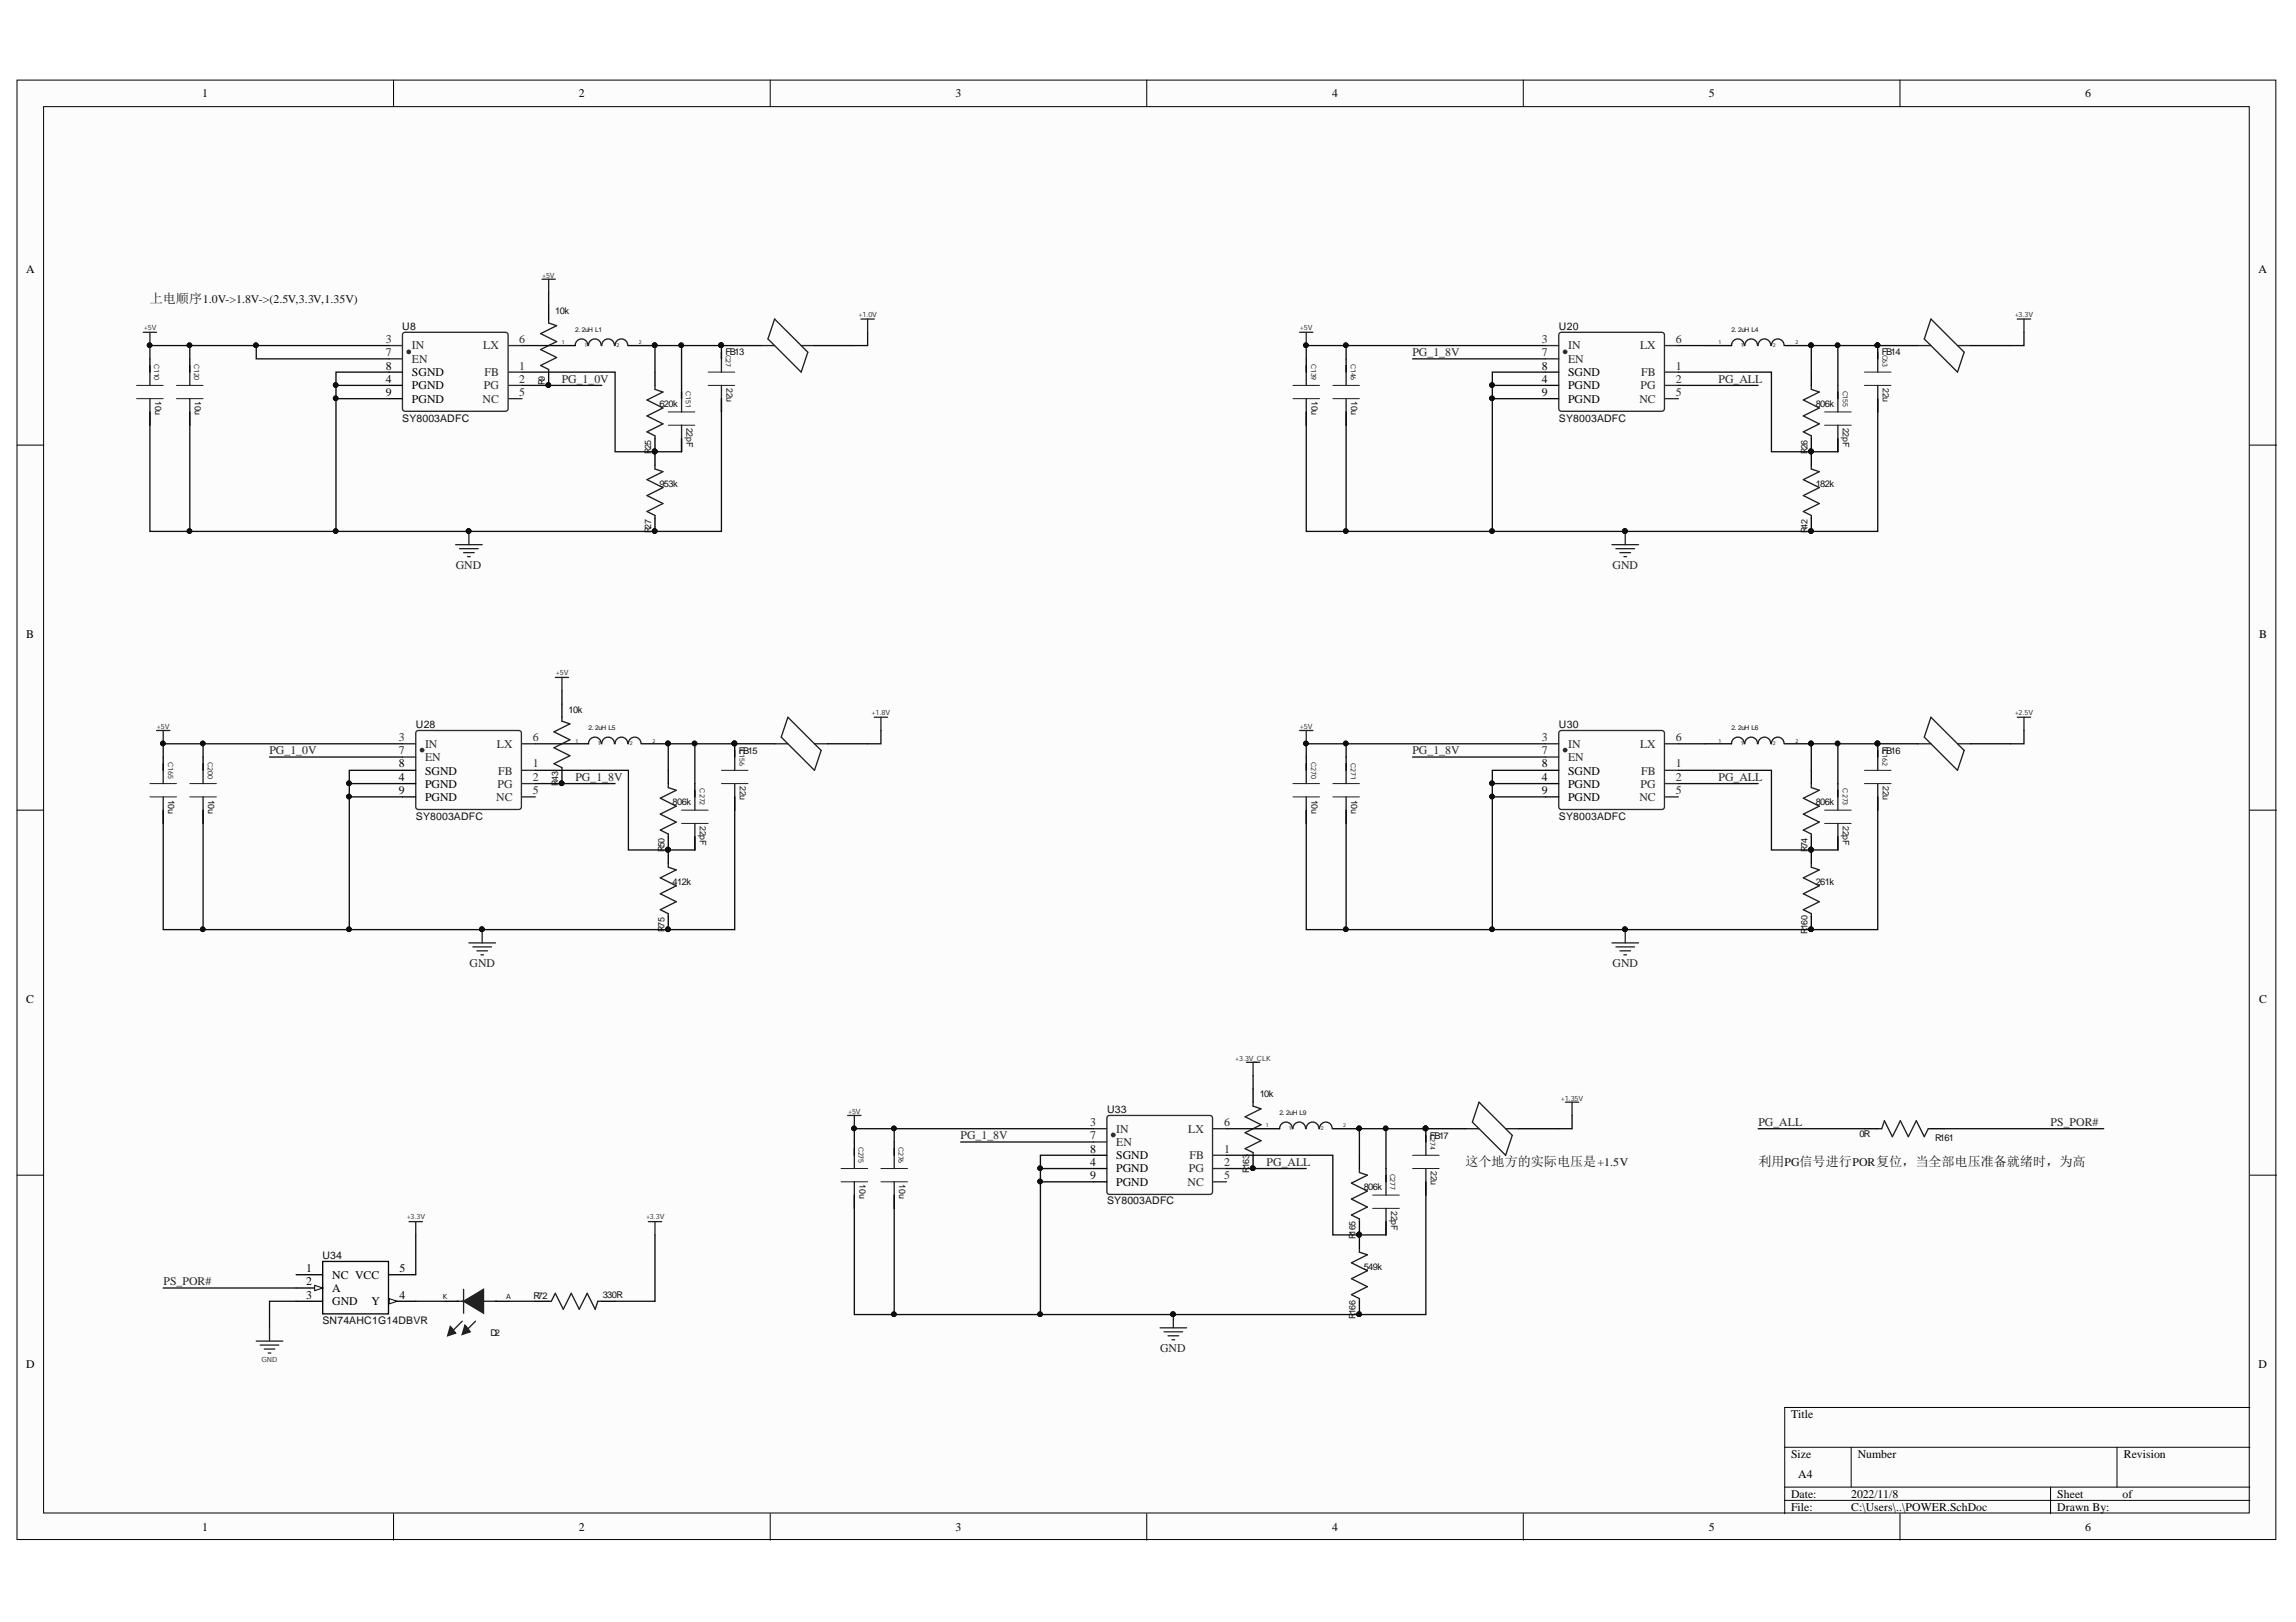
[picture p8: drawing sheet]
<svg xmlns="http://www.w3.org/2000/svg" width="297mm" height="210mm" viewBox="0 0 297 210" stroke-linecap="round" stroke-linejoin="round" font-family="sans-serif">
<defs><g id="words">
<g font-size="1.7" fill="#0e0e0e">
<text x="19.4" y="39.2">上电顺序1.0V-&gt;1.8V-&gt;(2.5V,3.3V,1.35V)</text>
<text x="189.6" y="150.9">这个地方的实际电压是+1.5V</text>
<text x="227.5" y="150.9">利用PG信号进行POR复位，当全部电压准备就绪时，为高</text>
</g>
<g font-size="1.5">
<text x="26.1" y="12.6">1</text>
<text x="74.9" y="12.6">2</text>
<text x="123.6" y="12.6">3</text>
<text x="172.3" y="12.6">4</text>
<text x="221.1" y="12.6">5</text>
<text x="269.8" y="12.6">6</text>
<text x="3.4" y="35.3">A</text>
<text x="292.2" y="35.3">A</text>
<text x="49.9" y="47.8">8</text>
<text x="199.5" y="47.8">8</text>
<text x="49.9" y="49.5">4</text>
<text x="49.9" y="51.2">9</text>
<text x="53.3" y="50.4">PGND</text>
<text x="53.3" y="48.7">SGND</text>
<text x="53.3" y="52.2">PGND</text>
<text x="199.5" y="49.5">4</text>
<text x="199.5" y="51.2">9</text>
<text x="202.9" y="50.4">PGND</text>
<text x="202.9" y="48.7">SGND</text>
<text x="202.9" y="52.2">PGND</text>
<text x="3.4" y="82.6">B</text>
<text x="292.3" y="82.6">B</text>
<text x="51.6" y="101.1">4</text>
<text x="51.6" y="99.3">8</text>
<text x="55" y="101.9">PGND</text>
<text x="55" y="100.2">SGND</text>
<text x="199.5" y="101.1">4</text>
<text x="199.5" y="99.3">8</text>
<text x="202.9" y="101.9">PGND</text>
<text x="202.9" y="100.2">SGND</text>
<text x="51.6" y="102.8">9</text>
<text x="55" y="103.6">PGND</text>
<text x="199.5" y="102.8">9</text>
<text x="202.9" y="103.6">PGND</text>
<text x="3.4" y="129.8">C</text>
<text x="292.3" y="129.8">C</text>
<text x="141" y="149.2">8</text>
<text x="141" y="150.9">4</text>
<text x="141" y="152.6">9</text>
<text x="144.4" y="151.7">PGND</text>
<text x="144.4" y="150">SGND</text>
<text x="144.4" y="153.5">PGND</text>
<text x="39.6" y="164.7">1</text>
<text x="39.6" y="166.4">2</text>
<text x="43" y="165.5">NC VCC</text>
<text x="43" y="167.2">A</text>
<text x="51.7" y="164.7">5</text>
<text x="39.6" y="168">3</text>
<text x="43" y="168.9">GND</text>
<text x="48.1" y="168.9">Y</text>
<text x="51.7" y="168">4</text>
<text x="3.4" y="177.1">D</text>
<text x="292.2" y="177.1">D</text>
<text x="231.7" y="183.5">Title</text>
<text x="231.7" y="188.7">Size</text>
<text x="232.6" y="191.3">A4</text>
<text x="240.3" y="188.7">Number</text>
<text x="274.8" y="188.7">Revision</text>
<text x="231.7" y="193.8">Date:</text>
<text x="231.7" y="195.5">File:</text>
<text x="239.5" y="193.8">2022/11/8</text>
<text x="239.5" y="195.5">C:\Users\..\POWER.SchDoc</text>
<text x="266.1" y="193.8">Sheet</text>
<text x="266.1" y="195.5">Drawn By:</text>
<text x="274.6" y="193.8">of</text>
<text x="26.1" y="198.1">1</text>
<text x="74.9" y="198.1">2</text>
<text x="123.6" y="198.1">3</text>
<text x="172.3" y="198.1">4</text>
<text x="221.1" y="198.1">5</text>
<text x="269.8" y="198.1">6</text>
</g>
<g font-size="1.5" fill="#292929">
<text x="49.9" y="44.4">3</text>
<text x="49.9" y="46.1">7</text>
<text x="53.3" y="45.2">IN</text>
<text x="53.3" y="47">EN</text>
<text x="62.5" y="45.2">LX</text>
<text x="67.2" y="47.8">1</text>
<text x="67.2" y="44.4">6</text>
<text x="199.5" y="44.4">3</text>
<text x="199.5" y="46.1">7</text>
<text x="202.9" y="45.2">IN</text>
<text x="202.9" y="47">EN</text>
<text x="212.2" y="45.2">LX</text>
<text x="216.8" y="47.8">1</text>
<text x="216.8" y="44.4">6</text>
<text x="62.4" y="52.2">NC</text>
<text x="62.6" y="50.4">PG</text>
<text x="62.7" y="48.7">FB</text>
<text x="67.2" y="49.5">2</text>
<text x="67.2" y="51.2">5</text>
<text x="212.1" y="52.2">NC</text>
<text x="212.3" y="50.4">PG</text>
<text x="212.3" y="48.7">FB</text>
<text x="216.8" y="49.5">2</text>
<text x="216.8" y="51.2">5</text>
<text x="51.6" y="95.9">3</text>
<text x="68.9" y="95.9">6</text>
<text x="199.5" y="95.9">3</text>
<text x="216.8" y="95.9">6</text>
<text x="51.6" y="97.6">7</text>
<text x="55" y="96.8">IN</text>
<text x="55" y="98.5">EN</text>
<text x="64.3" y="96.8">LX</text>
<text x="64.4" y="101.9">PG</text>
<text x="64.5" y="100.2">FB</text>
<text x="68.9" y="99.3">1</text>
<text x="68.9" y="101.1">2</text>
<text x="199.5" y="97.6">7</text>
<text x="202.9" y="96.8">IN</text>
<text x="202.9" y="98.5">EN</text>
<text x="212.2" y="96.8">LX</text>
<text x="212.3" y="101.9">PG</text>
<text x="212.3" y="100.2">FB</text>
<text x="216.8" y="99.3">1</text>
<text x="216.8" y="101.1">2</text>
<text x="64.2" y="103.6">NC</text>
<text x="68.9" y="102.8">5</text>
<text x="212.1" y="103.6">NC</text>
<text x="216.8" y="102.8">5</text>
<text x="141" y="145.7">3</text>
<text x="141" y="147.4">7</text>
<text x="144.4" y="146.6">IN</text>
<text x="144.4" y="148.3">EN</text>
<text x="153.7" y="146.6">LX</text>
<text x="158.4" y="149.2">1</text>
<text x="158.4" y="145.7">6</text>
<text x="153.6" y="153.5">NC</text>
<text x="153.8" y="151.7">PG</text>
<text x="153.9" y="150">FB</text>
<text x="158.4" y="150.9">2</text>
<text x="158.4" y="152.6">5</text>
</g>
<g font-size="1.5" fill="#262626">
<text x="182.7" y="46.1">PG_1_8V</text>
<text x="72.7" y="49.5">PG_1_0V</text>
<text x="222.3" y="49.5">PG_ALL</text>
<text x="59" y="73.6">GND</text>
<text x="208.6" y="73.6">GND</text>
<text x="34.9" y="97.6">PG_1_0V</text>
<text x="74.4" y="101.1">PG_1_8V</text>
<text x="182.7" y="97.6">PG_1_8V</text>
<text x="222.3" y="101.1">PG_ALL</text>
<text x="60.7" y="125.1">GND</text>
<text x="208.6" y="125.1">GND</text>
<text x="124.3" y="147.4">PG_1_8V</text>
<text x="227.5" y="145.7">PG_ALL</text>
<text x="265.3" y="145.7">PS_POR#</text>
<text x="163.9" y="150.9">PG_ALL</text>
<text x="21.1" y="166.4">PS_POR#</text>
<text x="150.1" y="175">GND</text>
</g>
<g font-size="1.4" fill="#0e0e0e">
<text x="52" y="42.7">U8</text>
<text x="201.7" y="42.7">U20</text>
<text x="52" y="54.6">SY8003ADFC</text>
<text x="201.7" y="54.6">SY8003ADFC</text>
<text x="53.8" y="94.2">U28</text>
<text x="201.7" y="94.2">U30</text>
<text x="53.8" y="106.1">SY8003ADFC</text>
<text x="201.7" y="106.1">SY8003ADFC</text>
<text x="143.2" y="144">U33</text>
<text x="143.2" y="155.9">SY8003ADFC</text>
<text x="41.7" y="163">U34</text>
<text x="41.7" y="171.3">SN74AHC1G14DBVR</text>
</g>
<g font-size="1.2" fill="#0e0e0e">
<text x="71.8" y="40.7">10k</text>
<text x="93.8" y="46">FB13</text>
<text x="243.4" y="46">FB14</text>
<text x="20.1" y="51.9" transform="rotate(90 20.1 51.9)">10u</text>
<text x="25.2" y="51.9" transform="rotate(90 25.2 51.9)">10u</text>
<text x="70.5" y="49.8" transform="rotate(-90 70.5 49.8)">R9</text>
<text x="85.3" y="52.7">620k</text>
<text x="94" y="50.2" transform="rotate(90 94 50.2)">22u</text>
<text x="169.7" y="51.9" transform="rotate(90 169.7 51.9)">10u</text>
<text x="174.8" y="51.9" transform="rotate(90 174.8 51.9)">10u</text>
<text x="234.9" y="52.7">806k</text>
<text x="243.6" y="50.2" transform="rotate(90 243.6 50.2)">22u</text>
<text x="84.2" y="58.7" transform="rotate(-90 84.2 58.7)">R25</text>
<text x="88.8" y="55.4" transform="rotate(90 88.8 55.4)">22pF</text>
<text x="233.8" y="58.7" transform="rotate(-90 233.8 58.7)">R26</text>
<text x="238.4" y="55.4" transform="rotate(90 238.4 55.4)">22pF</text>
<text x="85.3" y="63">953k</text>
<text x="234.9" y="63">182k</text>
<text x="84.2" y="69" transform="rotate(-90 84.2 69)">R27</text>
<text x="233.8" y="69" transform="rotate(-90 233.8 69)">R42</text>
<text x="73.6" y="92.2">10k</text>
<text x="72.2" y="101.7" transform="rotate(-90 72.2 101.7)">R43</text>
<text x="95.6" y="97.5">FB15</text>
<text x="95.7" y="101.7" transform="rotate(90 95.7 101.7)">22u</text>
<text x="243.4" y="97.5">FB16</text>
<text x="243.6" y="101.7" transform="rotate(90 243.6 101.7)">22u</text>
<text x="21.8" y="103.5" transform="rotate(90 21.8 103.5)">10u</text>
<text x="26.9" y="103.5" transform="rotate(90 26.9 103.5)">10u</text>
<text x="87" y="104.2">806k</text>
<text x="90.6" y="106.9" transform="rotate(90 90.6 106.9)">22pF</text>
<text x="169.7" y="103.5" transform="rotate(90 169.7 103.5)">10u</text>
<text x="174.8" y="103.5" transform="rotate(90 174.8 103.5)">10u</text>
<text x="234.9" y="104.2">806k</text>
<text x="238.4" y="106.9" transform="rotate(90 238.4 106.9)">22pF</text>
<text x="86" y="110.3" transform="rotate(-90 86 110.3)">R50</text>
<text x="233.8" y="110.3" transform="rotate(-90 233.8 110.3)">R74</text>
<text x="87" y="114.5">412k</text>
<text x="234.9" y="114.5">261k</text>
<text x="86" y="120.6" transform="rotate(-90 86 120.6)">R75</text>
<text x="233.8" y="120.9" transform="rotate(-90 233.8 120.9)">R</text>
<text x="233.8" y="120.3" transform="rotate(-90 233.8 120.3)">160</text>
<text x="163" y="142">10k</text>
<text x="185" y="147.3">FB17</text>
<text x="240.6" y="147.2">0R</text>
<text x="250.4" y="147.7">R161</text>
<text x="111.2" y="153.3" transform="rotate(90 111.2 153.3)">10u</text>
<text x="116.3" y="153.3" transform="rotate(90 116.3 153.3)">10u</text>
<text x="161.6" y="151.8" transform="rotate(-90 161.6 151.8)">R</text>
<text x="161.6" y="151.2" transform="rotate(-90 161.6 151.2)">163</text>
<text x="176.4" y="154">806k</text>
<text x="185.1" y="151.6" transform="rotate(90 185.1 151.6)">22u</text>
<text x="175.4" y="160.4" transform="rotate(-90 175.4 160.4)">R</text>
<text x="175.4" y="159.8" transform="rotate(-90 175.4 159.8)">165</text>
<text x="180" y="156.7" transform="rotate(90 180 156.7)">22pF</text>
<text x="78" y="168">330R</text>
<text x="176.4" y="164.4">549k</text>
<text x="63.4" y="172.9">D2</text>
<text x="69" y="168.1">R72</text>
<text x="175.4" y="170.7" transform="rotate(-90 175.4 170.7)">R</text>
<text x="175.4" y="170.1" transform="rotate(-90 175.4 170.1)">166</text>
</g>
<g font-size=".9" fill="#262626">
<text x="70.1" y="35.9">+5V</text>
<text x="111.1" y="41.1">+1.0V</text>
<text x="260.6" y="41.1">+3.3V</text>
<text x="18.6" y="42.8">+5V</text>
<text x="168.2" y="42.8">+5V</text>
<text x="71.9" y="87.4">+5V</text>
<text x="20.3" y="94.3">+5V</text>
<text x="112.8" y="92.6">+1.8V</text>
<text x="168.2" y="94.3">+5V</text>
<text x="260.6" y="92.6">+2.5V</text>
<text x="159.8" y="137.3">+3.3V_CLK</text>
<text x="201.9" y="142.4">+1.35V</text>
<text x="109.7" y="144.1">+5V</text>
<text x="52.6" y="157.8">+3.3V</text>
<text x="83.6" y="157.8">+3.3V</text>
<text x="33.8" y="176.2">GND</text>
</g>
<g font-size=".9" fill="#0e0e0e">
<text x="20" y="47.1" transform="rotate(90 20 47.1)">C110</text>
<text x="25.1" y="47.1" transform="rotate(90 25.1 47.1)">C120</text>
<text x="74.4" y="42.9">2. 2uH L1</text>
<text x="93.9" y="45.9" transform="rotate(90 93.9 45.9)">C27</text>
<text x="169.6" y="47.1" transform="rotate(90 169.6 47.1)">C139</text>
<text x="174.8" y="47.1" transform="rotate(90 174.8 47.1)">C146</text>
<text x="224" y="42.9">2. 2uH L4</text>
<text x="243.6" y="45.9" transform="rotate(90 243.6 45.9)">C63</text>
<text x="88.7" y="50.6" transform="rotate(90 88.7 50.6)">C151</text>
<text x="238.4" y="50.5" transform="rotate(90 238.4 50.5)">C155</text>
<text x="76.1" y="94.5">2. 2uH L5</text>
<text x="224" y="94.5">2. 2uH L6</text>
<text x="21.7" y="98.6" transform="rotate(90 21.7 98.6)">C165</text>
<text x="26.9" y="98.6" transform="rotate(90 26.9 98.6)">C200</text>
<text x="95.7" y="96.9" transform="rotate(90 95.7 96.9)">C156</text>
<text x="169.6" y="98.6" transform="rotate(90 169.6 98.6)">C270</text>
<text x="174.8" y="98.7" transform="rotate(90 174.8 98.7)">C271</text>
<text x="243.6" y="96.9" transform="rotate(90 243.6 96.9)">C162</text>
<text x="90.5" y="102" transform="rotate(90 90.5 102)">C272</text>
<text x="238.4" y="102" transform="rotate(90 238.4 102)">C273</text>
<text x="111.1" y="148.4" transform="rotate(90 111.1 148.4)">C275</text>
<text x="116.2" y="148.4" transform="rotate(90 116.2 148.4)">C276</text>
<text x="165.6" y="144.3">2. 2uH L9</text>
<text x="185" y="146.7" transform="rotate(90 185 146.7)">C274</text>
<text x="179.9" y="151.9" transform="rotate(90 179.9 151.9)">C277</text>
</g>
<g font-size=".9">
<text x="57.3" y="168.1">K</text>
<text x="65.5" y="168.1">A</text>
</g>
<g font-size=".7">
<text x="72.7" y="44.5">1</text>
<text x="75.6" y="44.9">1</text>
<text x="79.8" y="44.9">2</text>
<text x="82.7" y="44.5">2</text>
<text x="222.3" y="44.5">1</text>
<text x="225.2" y="44.9">1</text>
<text x="229.3" y="44.9">2</text>
<text x="232.3" y="44.5">2</text>
<text x="74.4" y="96.1">1</text>
<text x="77.3" y="96.4">1</text>
<text x="81.5" y="96.4">2</text>
<text x="84.4" y="96.1">2</text>
<text x="222.3" y="96.1">1</text>
<text x="225.2" y="96.4">1</text>
<text x="229.3" y="96.4">2</text>
<text x="232.3" y="96.1">2</text>
<text x="163.8" y="145.9">1</text>
<text x="166.7" y="146.2">1</text>
<text x="170.9" y="146.2">2</text>
<text x="173.8" y="145.9">2</text>
</g>
</g></defs>
<g fill="#fcfcfc" stroke="#000" stroke-width=".13">
<path d="M2.2 10.4h292.2v188.8h-292.2z"/>
<path d="M5.6 13.8h285.4v182h-285.4z"/>
</g>
<g fill="none" stroke="#000" stroke-width=".13">
<path d="M50.9 10.4v3.4M99.6 10.4v3.4M148.4 10.4v3.4M197.1 10.4v3.4M245.8 10.4v3.4M2.2 57.6h3.4M291.1 57.6h3.4M2.2 104.8h3.4M291.1 104.8h3.4M2.2 152.1h3.4M291.1 152.1h3.4M50.9 195.9v3.4"/>
<path d="M99.6 195.9v3.4M148.4 195.9v3.4M197.1 195.9v3.4M230.9 187.3h60.2M230.9 192.4h60.2M230.9 194.2h60.2M239.5 187.3v5.1M245.8 195.9v3.4M265.3 192.4v3.5M273.9 187.3v5.1M291.1 182.1h-60.2v13.8"/>
</g>
<g fill="none" stroke="#1c1c1c" stroke-width=".17">
<path d="M19.4 47.3v2.6M19.4 51.6v3.4M24.6 47.3v2.6M24.6 51.6v3.4M71 41.3v.5l1 .3-2.1 1.1 2.1 1-2.1 1 2.1 1.1-2.1 1 1.1 .5v.4M76.1 44.7a.82 .82 0 0 0-.9-.8 .82 .82 0 0 0-.8 .8M77.8 44.7a.82 .82 0 0 0-.8-.8 .82 .82 0 0 0-.9 .8M79.5 44.7a.82 .82 0 0 0-.8-.8 .82 .82 0 0 0-.8 .8M81.2 44.7a.82 .82 0 0 0-.8-.8 .82 .82 0 0 0-.8 .8M84.7 49.9v.5l1.1 .3-2.1 1.1 2.1 1-2.1 1 2.1 1.1-2.1 1 1 .5v.3M88.2 50.7v2.6M88.2 55v3.5"/>
<path d="M93.3 45.6v2.6M93.3 49.9v3.4M98.5 44.7h1.7M100.2 41.3l4.3 4.3-.8 2.6-4.3-4.3zM103.7 44.7h1.7M169 47.3v2.6M169 51.6v3.4M174.2 47.3v2.6M174.2 51.6v3.4M225.6 44.7a.82 .82 0 0 0-.8-.8 .82 .82 0 0 0-.8 .8M227.4 44.7a.82 .82 0 0 0-.8-.8 .82 .82 0 0 0-.9 .8M229.1 44.7a.82 .82 0 0 0-.8-.8 .82 .82 0 0 0-.8 .8"/>
<path d="M230.8 44.7a.82 .82 0 0 0-.8-.8 .82 .82 0 0 0-.8 .8M234.3 49.9v.5l1.1 .3-2.1 1.1 2.1 1-2.1 1 2.1 1.1-2.1 1 1 .5v.3M237.8 50.7v2.6M237.8 55v3.5M242.9 45.6v2.6M242.9 49.9v3.4M248.1 44.7h1.7M249.8 41.3l4.3 4.3-.9 2.6-4.3-4.3zM253.2 44.7h1.8M84.7 60.2v.5l1.1 .3-2.1 1.1 2.1 1-2.1 1 2.1 1.1-2.1 1 1 .5v.4M234.3 60.2v.5l1.1 .3-2.1 1.1 2.1 1-2.1 1 2.1 1.1-2.1 1 1 .5v.4M21.1 98.8v2.6"/>
<path d="M26.3 98.8v2.6M72.7 92.8v.5l1 .4-2 1 2 1-2 1.1 2 1-2 1 1 .5v.4M77.8 96.2a.82 .82 0 0 0-.8-.8 .82 .82 0 0 0-.9 .9M79.5 96.2a.82 .82 0 0 0-.8-.8 .82 .82 0 0 0-.8 .9M81.2 96.2a.82 .82 0 0 0-.8-.8 .82 .82 0 0 0-.8 .9M82.9 96.2a.82 .82 0 0 0-.8-.8 .82 .82 0 0 0-.8 .9M95.1 97.1v2.6M100.2 96.3h1.7M101.9 92.8l4.3 4.3-.8 2.6-4.3-4.3zM105.4 96.3h1.7M169 98.8v2.6M174.2 98.8v2.6"/>
<path d="M225.6 96.2a.82 .82 0 0 0-.8-.8 .82 .82 0 0 0-.8 .9M227.4 96.2a.82 .82 0 0 0-.8-.8 .82 .82 0 0 0-.9 .9M229.1 96.2a.82 .82 0 0 0-.8-.8 .82 .82 0 0 0-.8 .9M230.8 96.2a.82 .82 0 0 0-.8-.8 .82 .82 0 0 0-.8 .9M242.9 97.1v2.6M248.1 96.3h1.7M249.8 92.8l4.3 4.3-.9 2.6-4.3-4.3zM253.2 96.3h1.8M21.1 103.1v3.5M26.3 103.1v3.5M86.5 101.4v.5l1 .4-2.1 1 2.1 1-2.1 1.1 2.1 1-2.1 1 1.1 .5v.4M86.5 111.7v.5l1 .4-2.1 1 2.1 1-2.1 1.1 2.1 1-2.1 1 1.1 .5v.4"/>
<path d="M89.9 102.3v2.5M89.9 106.6v3.4M95.1 101.4v3.4M169 103.1v3.5M174.2 103.1v3.5M234.3 101.4v.5l1.1 .4-2.1 1 2.1 1-2.1 1.1 2.1 1-2.1 1 1 .5v.4M234.3 111.7v.5l1.1 .4-2.1 1 2.1 1-2.1 1.1 2.1 1-2.1 1 1 .5v.4M237.8 102.3v2.5M237.8 106.6v3.4M242.9 101.4v3.4M110.5 148.6v2.6M110.5 152.9v3.5"/>
<path d="M115.7 148.6v2.6M115.7 152.9v3.5M162.1 142.6v.5l1 .4-2 1 2 1.1-2 1 2 1-2 1 1 .6v.3M167.2 146.1a.82 .82 0 0 0-.8-.9 .82 .82 0 0 0-.8 .9M168.9 146.1a.82 .82 0 0 0-.8-.9 .82 .82 0 0 0-.8 .9M170.6 146.1a.82 .82 0 0 0-.8-.9 .82 .82 0 0 0-.8 .9M172.3 146.1a.82 .82 0 0 0-.8-.9 .82 .82 0 0 0-.8 .9M179.3 152.1v2.6M179.3 156.4v3.4M184.5 146.9v2.6M184.5 151.2v3.5M189.6 146.1h1.7"/>
<path d="M191.3 142.6l4.3 4.3-.8 2.6-4.3-4.3zM194.8 146.1h1.7M242.9 146.1h.5l.4-1.1 1 2.1 1.1-2.1 1 2.1 1-2.1 1 2.1 .6-1h.3M59.1 168.4h5.2M60 166.9v3M175.9 161.5v.5l1 .4-2.1 1 2.1 1-2.1 1.1 2.1 1-2.1 1 1.1 .6v.3"/>
</g>
<g fill="none" stroke="#1c1c1c" stroke-width=".13">
<path d="M17.7 49.9h3.4M17.7 51.6h3.4M22.8 49.9h3.5M22.8 51.6h3.5M86.5 53.3h3.4M86.5 55h3.4M91.6 49.9h3.5M91.6 48.2h3.5M167.3 49.9h3.4M167.3 51.6h3.4M172.4 49.9h3.5M172.4 51.6h3.5"/>
<path d="M236.1 53.3h3.4M236.1 55h3.4M241.2 49.9h3.4M241.2 48.2h3.4M93.3 99.7h3.5M241.2 99.7h3.4M19.4 101.4h3.4M19.4 103.1h3.4M24.6 101.4h3.4M24.6 103.1h3.4M88.2 104.8h3.4M88.2 106.6h3.4"/>
<path d="M93.3 101.4h3.5M167.3 101.4h3.4M167.3 103.1h3.4M172.4 101.4h3.5M172.4 103.1h3.5M236.1 104.8h3.4M236.1 106.6h3.4M241.2 101.4h3.4M108.8 151.2h3.4M108.8 152.9h3.4M114 151.2h3.4M114 152.9h3.4"/>
<path d="M177.6 154.7h3.4M177.6 156.4h3.4M182.7 151.2h3.5M182.7 149.5h3.5"/>
</g>
<g fill="none" stroke="#000" stroke-width=".17">
<path d="M71 39.6v1.7M19.4 46.4v1.8M19.4 53.3v1.7M24.6 46.4v1.8M24.6 53.3v1.7M50.3 49.9h1.8M50.3 48.2h1.8M50.3 51.6h1.8M71 44.7h3.4M71 48.2v1.7M81.3 44.7h3.4M84.7 48.2v1.7"/>
<path d="M84.7 56.7v3.5M88.2 49.9v1.7M88.2 56.7v1.8M93.3 51.6v1.7M98.5 44.7h-5.2v1.7M105.4 44.7h5.1M169 46.4v1.8M169 53.3v1.7M174.2 46.4v1.8M174.2 53.3v1.7M199.9 49.9h1.8M199.9 48.2h1.8"/>
<path d="M199.9 51.6h1.8M220.6 44.7h3.4M230.9 44.7h3.4M234.3 48.2v1.7M234.3 56.7v3.5M237.8 49.9v1.7M237.8 56.7v1.8M242.9 51.6v1.7M248.1 44.7h-5.2v1.7M255 44.7h5.1M84.7 67.1v1.7M234.3 67.1v1.7"/>
<path d="M21.1 98v1.7M26.3 98v1.7M52.1 99.7h1.7M72.7 96.3h3.4M72.7 91.1v1.7M72.7 99.7v1.7M83 96.3h3.5M86.5 99.7v1.7M100.2 96.3h-5.1v1.7M107.1 96.3h5.1M169 98v1.7M174.2 98v1.7"/>
<path d="M199.9 99.7h1.8M220.6 96.3h3.4M230.9 96.3h3.4M234.3 99.7v1.7M248.1 96.3h-5.2v1.7M255 96.3h5.1M21.1 104.8v1.8M26.3 104.8v1.8M52.1 101.4h1.7M52.1 103.1h1.7M86.5 108.3v3.4M86.5 118.6v1.7"/>
<path d="M89.9 101.4v1.7M89.9 108.3v1.7M95.1 103.1v1.7M169 104.8v1.8M174.2 104.8v1.8M199.9 101.4h1.8M199.9 103.1h1.8M234.3 108.3v3.4M234.3 118.6v1.7M237.8 101.4v1.7M237.8 108.3v1.7M242.9 103.1v1.7"/>
<path d="M110.5 147.8v1.7M110.5 154.7v1.7M115.7 147.8v1.7M115.7 154.7v1.7M141.5 151.2h1.7M141.5 149.5h1.7M141.5 152.9h1.7M162.1 146.1h3.5M162.1 140.9v1.7M162.1 149.5v1.7M172.4 146.1h3.5M175.9 159.8v1.7"/>
<path d="M179.3 151.2v1.7M179.3 158.1v1.7M184.5 152.9v1.8M189.6 146.1h-5.1v1.7M196.5 146.1h5.2M241.2 146.1h1.7M249.8 146.1h1.7M175.9 168.4v1.7"/>
</g>
<g fill="none" stroke="#262626" stroke-width=".17">
<path d="M70.1 36.1h1.7M71 36.1v1.7M18.5 43h1.8M19.4 43v1.7M111.4 41.3h1.7M112.2 41.3v1.7M168.1 43h1.8M169 43v1.7M261 41.3h1.7M261.8 41.3v1.7M58.9 70.5h3.5M59.5 71h2.4"/>
<path d="M60 71.5h1.4M60.5 72h.3M60.7 68.8v1.7M208.5 70.5h3.5M209.1 71h2.4M209.6 71.5h1.3M210.1 72h.3M210.3 68.8v1.7M20.3 94.5h1.7M21.1 94.5v1.8M71.8 87.7h1.8M72.7 87.7v1.7"/>
<path d="M113.1 92.8h1.7M114 92.8v1.7M168.1 94.5h1.8M169 94.5v1.8M261 92.8h1.7M261.8 92.8v1.7M60.7 122h3.4M61.2 122.5h2.4M61.7 123h1.4M62.2 123.6h.4M62.4 120.3v1.7M161.3 137.5h1.7"/>
<path d="M162.1 137.5v1.7M208.5 122h3.5M209.1 122.5h2.4M209.6 123h1.3M210.1 123.6h.3M210.3 120.3v1.7M109.7 144.3h1.7M110.5 144.3v1.8M202.5 142.6h1.7M203.4 142.6v1.7M150.1 171.8h3.4M150.6 172.3h2.4"/>
<path d="M151.1 172.9h1.4M151.6 173.4h.4M151.8 170.1v1.7"/>
</g>
<g fill="#0e0e0e" stroke="#0e0e0e" stroke-width=".13">
<circle cx="19.4" cy="44.7" r=".3"/>
<circle cx="84.7" cy="68.7" r=".3"/>
<circle cx="84.7" cy="58.4" r=".3"/>
<circle cx="93.3" cy="44.7" r=".3"/>
<circle cx="84.7" cy="44.7" r=".3"/>
<circle cx="70.9" cy="49.8" r=".3"/>
<circle cx="60.6" cy="68.7" r=".3"/>
<circle cx="21.1" cy="96.2" r=".3"/>
<circle cx="86.4" cy="120.3" r=".3"/>
<circle cx="86.4" cy="110" r=".3"/>
<circle cx="95" cy="96.2" r=".3"/>
<circle cx="86.4" cy="96.2" r=".3"/>
<circle cx="72.7" cy="101.4" r=".3"/>
<circle cx="62.3" cy="120.3" r=".3"/>
<circle cx="110.5" cy="146" r=".3"/>
<circle cx="175.8" cy="170.1" r=".3"/>
<circle cx="175.8" cy="159.8" r=".3"/>
<circle cx="184.4" cy="146" r=".3"/>
<circle cx="175.8" cy="146" r=".3"/>
<circle cx="162.1" cy="151.2" r=".3"/>
<circle cx="151.8" cy="170.1" r=".3"/>
<circle cx="168.9" cy="96.2" r=".3"/>
<circle cx="234.3" cy="120.3" r=".3"/>
<circle cx="234.3" cy="110" r=".3"/>
<circle cx="242.9" cy="96.2" r=".3"/>
<circle cx="234.3" cy="96.2" r=".3"/>
<circle cx="210.2" cy="120.3" r=".3"/>
<circle cx="168.9" cy="44.7" r=".3"/>
<circle cx="234.3" cy="68.7" r=".3"/>
<circle cx="234.3" cy="58.4" r=".3"/>
<circle cx="242.9" cy="44.7" r=".3"/>
<circle cx="234.3" cy="44.7" r=".3"/>
<circle cx="210.2" cy="68.7" r=".3"/>
</g>
<g fill="none" stroke="#292929" stroke-width=".17">
<path d="M50.3 44.7h1.8M50.3 46.4h1.8M52.1 43.2l.3-.2h13.2l.1 .3v9.8l-.3 .1h-13.2l-.1-.3zM65.8 48.2h1.7M65.8 49.9h1.7M65.8 44.7h1.7M65.8 51.6h1.7M199.9 44.7h1.8M199.9 46.4h1.8M201.7 43.2l.3-.2h13.2l.1 .3v9.8l-.3 .1h-13.2l-.1-.3zM215.4 48.2h1.7M215.4 49.9h1.7"/>
<path d="M215.4 44.7h1.7M215.4 51.6h1.7M52.1 96.3h1.7M52.1 98h1.7M53.8 94.7l.3-.2 13.2 .1 .2 .3-.1 9.7-.3 .2-13.1-.1-.2-.3zM67.5 99.7h1.8M67.5 96.3h1.8M199.9 96.3h1.8M199.9 98h1.8M201.7 94.7l.3-.2 13.2 .1 .1 .3v9.7l-.3 .2-13.2-.1-.1-.3zM215.4 99.7h1.7M215.4 96.3h1.7"/>
<path d="M67.5 101.4h1.8M67.5 103.1h1.8M215.4 101.4h1.7M215.4 103.1h1.7M141.5 146.1h1.7M141.5 147.8h1.7M143.2 144.5l.3-.2 13.2 .1 .2 .3-.1 9.7-.3 .2-13.1-.1-.2-.3zM157 149.5h1.7M157 151.2h1.7M157 146.1h1.7M157 152.9h1.7"/>
</g>
<g fill="#292929" stroke="#292929" stroke-width=".17">
<circle cx="52.9" cy="45.5" r=".21"/>
<circle cx="54.6" cy="97.1" r=".21"/>
<circle cx="144" cy="146.9" r=".22"/>
<circle cx="202.5" cy="97.1" r=".21"/>
<circle cx="202.5" cy="45.5" r=".21"/>
</g>
<path d="M60 168.4l2.6-1.5v1.5z" fill="#1c1c1c"/>
<path d="M60 168.4l2.6-1.5v1.5z" fill="none" stroke="#1c1c1c" stroke-width=".17"/>
<path d="M60 168.4h2.6v1.5z" fill="#1c1c1c"/>
<path d="M60 168.4h2.6v1.5zM61.5 171l-1.7 1.7" fill="none" stroke="#1c1c1c" stroke-width=".17"/>
<path d="M60.1 171.5l.7 .8-1 .4z" fill-rule="evenodd" fill="#1c1c1c"/>
<path d="M59.8 171l-1.7 1.7M60.1 171.5l.7 .8-1 .4z" fill="none" stroke="#1c1c1c" stroke-width=".17"/>
<path d="M58.3 171.7l.6 .8-1 .4z" fill-rule="evenodd" fill="#1c1c1c"/>
<path d="M58.3 171.7l.6 .8-1 .4zM71 168.4h.3l.5-1 1.1 2 1-2 1 2 1.1-2 1 2 .3-1h.6" fill="none" stroke="#1c1c1c" stroke-width=".17"/>
<path d="M38.3 165h3.4M38.3 166.7h3.4M57.6 168.4h1.7M64.1 168.4h1.7M69.3 168.4h1.7M77.9 168.4h1.7" fill="none" stroke="#000" stroke-width=".17"/>
<path d="M83.9 158.1h1.7M84.7 158.1v1.7" fill="none" stroke="#262626" stroke-width=".17"/>
<path d="M40.7 166.3l1 .4-1 .3z" fill="#fcfcfc"/>
<path d="M40.7 166.3l1 .4-1 .3z" fill="none" stroke="#000" stroke-width=".13"/>
<path d="M38.3 168.4h3.4M50.3 168.4h3.5" fill="none" stroke="#000" stroke-width=".17"/>
<path d="M50.3 168.1l1.1 .3-1.1 .3z" fill="#fcfcfc"/>
<path d="M50.3 168.1l1.1 .3-1.1 .3z" fill="none" stroke="#000" stroke-width=".13"/>
<path d="M175.9 149.5v1.7M175.9 158.1v1.7M41.7 163.2h8.6v6.8h-8.6zM50.3 165h3.5" fill="none" stroke="#000" stroke-width=".17"/>
<path d="M52.9 158.1h1.7M53.8 158.1v1.7M33.2 173.6h3.4M33.7 174.1h2.4M34.2 174.6h1.4M34.7 175.1h.3M34.9 171.8v1.8" fill="none" stroke="#262626" stroke-width=".17"/>
<path d="M175.9 151.2v.5l1 .4-2.1 1 2.1 1-2.1 1.1 2.1 1-2.1 1 1.1 .5v.4" fill="none" stroke="#1c1c1c" stroke-width=".17"/>
<g fill="#0e0e0e" stroke="#0e0e0e" stroke-width=".13">
<circle cx="175.8" cy="159.8" r=".3"/>
<circle cx="24.5" cy="44.7" r=".3"/>
<circle cx="19.4" cy="44.7" r=".3"/>
<circle cx="84.7" cy="58.4" r=".3"/>
<circle cx="33.1" cy="44.7" r=".3"/>
<circle cx="24.5" cy="68.7" r=".3"/>
<circle cx="60.6" cy="68.7" r=".3"/>
<circle cx="84.7" cy="68.7" r=".3"/>
<circle cx="43.4" cy="49.8" r=".3"/>
<circle cx="43.4" cy="51.5" r=".3"/>
<circle cx="43.4" cy="68.7" r=".3"/>
<circle cx="93.3" cy="44.7" r=".3"/>
<circle cx="88.1" cy="44.7" r=".3"/>
<circle cx="84.7" cy="44.7" r=".3"/>
<circle cx="70.9" cy="49.8" r=".3"/>
<circle cx="26.2" cy="96.2" r=".3"/>
<circle cx="21.1" cy="96.2" r=".3"/>
<circle cx="86.4" cy="110" r=".3"/>
<circle cx="26.2" cy="120.3" r=".3"/>
<circle cx="62.3" cy="120.3" r=".3"/>
<circle cx="86.4" cy="120.3" r=".3"/>
<circle cx="45.1" cy="101.4" r=".3"/>
<circle cx="45.1" cy="103.1" r=".3"/>
<circle cx="89.9" cy="96.2" r=".3"/>
<circle cx="72.7" cy="101.4" r=".3"/>
<circle cx="115.6" cy="146" r=".3"/>
<circle cx="110.5" cy="146" r=".3"/>
<circle cx="115.6" cy="170.1" r=".3"/>
<circle cx="151.8" cy="170.1" r=".3"/>
<circle cx="175.8" cy="170.1" r=".3"/>
<circle cx="134.6" cy="151.2" r=".3"/>
<circle cx="134.6" cy="152.9" r=".3"/>
<circle cx="179.3" cy="146" r=".3"/>
<circle cx="162.1" cy="151.2" r=".3"/>
<circle cx="174.1" cy="96.2" r=".3"/>
<circle cx="168.9" cy="96.2" r=".3"/>
<circle cx="234.3" cy="110" r=".3"/>
<circle cx="174.1" cy="120.3" r=".3"/>
<circle cx="210.2" cy="120.3" r=".3"/>
<circle cx="234.3" cy="120.3" r=".3"/>
<circle cx="193" cy="101.4" r=".3"/>
<circle cx="193" cy="103.1" r=".3"/>
<circle cx="237.7" cy="96.2" r=".3"/>
<circle cx="174.1" cy="44.7" r=".3"/>
<circle cx="168.9" cy="44.7" r=".3"/>
<circle cx="234.3" cy="58.4" r=".3"/>
<circle cx="174.1" cy="68.7" r=".3"/>
<circle cx="210.2" cy="68.7" r=".3"/>
<circle cx="234.3" cy="68.7" r=".3"/>
<circle cx="193" cy="49.8" r=".3"/>
<circle cx="193" cy="51.5" r=".3"/>
<circle cx="237.7" cy="44.7" r=".3"/>
<circle cx="193" cy="120.3" r=".3"/>
<circle cx="193" cy="68.7" r=".3"/>
<circle cx="242.9" cy="96.2" r=".3"/>
<circle cx="234.3" cy="96.2" r=".3"/>
<circle cx="242.9" cy="44.7" r=".3"/>
<circle cx="234.3" cy="44.7" r=".3"/>
<circle cx="134.6" cy="170.1" r=".3"/>
<circle cx="184.4" cy="146" r=".3"/>
<circle cx="175.8" cy="146" r=".3"/>
<circle cx="45.1" cy="120.3" r=".3"/>
<circle cx="95" cy="96.2" r=".3"/>
<circle cx="86.4" cy="96.2" r=".3"/>
</g>
<g fill="none" stroke="#0e0e0e" stroke-width=".17">
<path d="M71 37.8v1.8M19.4 46.4v-1.7h5.2v1.7M19.4 55v13.8h5.2M24.6 44.7h25.7M33.2 44.7v1.7h17.1M43.5 49.9h6.8M43.5 51.6h6.8M50.3 48.2h-6.8v20.6M67.5 48.2h12.1v10.3h8.6M67.5 49.9h10.4M67.5 44.7h3.5M88.2 44.7v5.2"/>
<path d="M93.3 53.3v15.5h-68.7v-13.8M93.3 44.7h-8.6v3.5M112.2 43v1.7h-1.7M169 46.4v-1.7h5.2v1.7M169 55v13.8h5.2M174.2 44.7h25.7M182.7 46.4h17.2M193.1 49.9h6.8M193.1 51.6h6.8M199.9 48.2h-6.8v20.6M217.1 48.2h12.1v10.3h8.6M217.1 44.7h3.5"/>
<path d="M217.1 49.9h10.4M237.8 44.7v5.2M242.9 53.3v15.5h-68.7v-13.8M242.9 44.7h-8.6v3.5M261.8 43v1.7h-1.7M21.1 98v-1.7h5.2v1.7M26.3 96.3h25.8M34.9 98h17.2M52.1 99.7h-6.9v20.6M69.3 99.7h12v10.3h8.6M69.3 96.3h3.4M72.7 89.4v1.7"/>
<path d="M89.9 96.3v5.1M95.1 96.3h-8.6v3.4M114 94.5v1.8h-1.8M169 98v-1.7h5.2v1.7M174.2 96.3h25.7M182.7 98h17.2M199.9 99.7h-6.8v20.6M217.1 99.7h12.1v10.3h8.6M217.1 96.3h3.5M237.8 96.3v5.1M242.9 96.3h-8.6v3.4M261.8 94.5v1.8h-1.7"/>
<path d="M21.1 106.6v13.7h5.2M45.2 101.4h6.9M45.2 103.1h6.9M69.3 101.4h10.3M95.1 104.8v15.5h-68.8v-13.7M169 106.6v13.7h5.2M193.1 101.4h6.8M193.1 103.1h6.8M217.1 101.4h10.4M242.9 104.8v15.5h-68.7v-13.7M162.1 139.2v1.7M53.8 159.8v5.2"/>
<path d="M84.7 159.8v8.6h-5.1M110.5 147.8v-1.7h5.2v1.7M110.5 156.4v13.7h5.2M115.7 146.1h25.8M124.3 147.8h17.2M134.6 151.2h6.9M134.6 152.9h6.9M141.5 149.5h-6.9v20.6M158.7 149.5h13.7v10.3h6.9M158.7 151.2h10.3M158.7 146.1h3.4M179.3 146.1v5.1"/>
<path d="M184.5 154.7v15.4h-68.8v-13.7M184.5 146.1h-8.6v3.4M203.4 144.3v1.8h-1.7M227.5 146.1h13.7M251.5 146.1h20.7M21.1 166.7h17.2M38.3 168.4h-3.4v3.4M53.8 168.4h3.8M65.8 168.4h3.5"/>
</g>
<use href="#words"/>
</svg>
